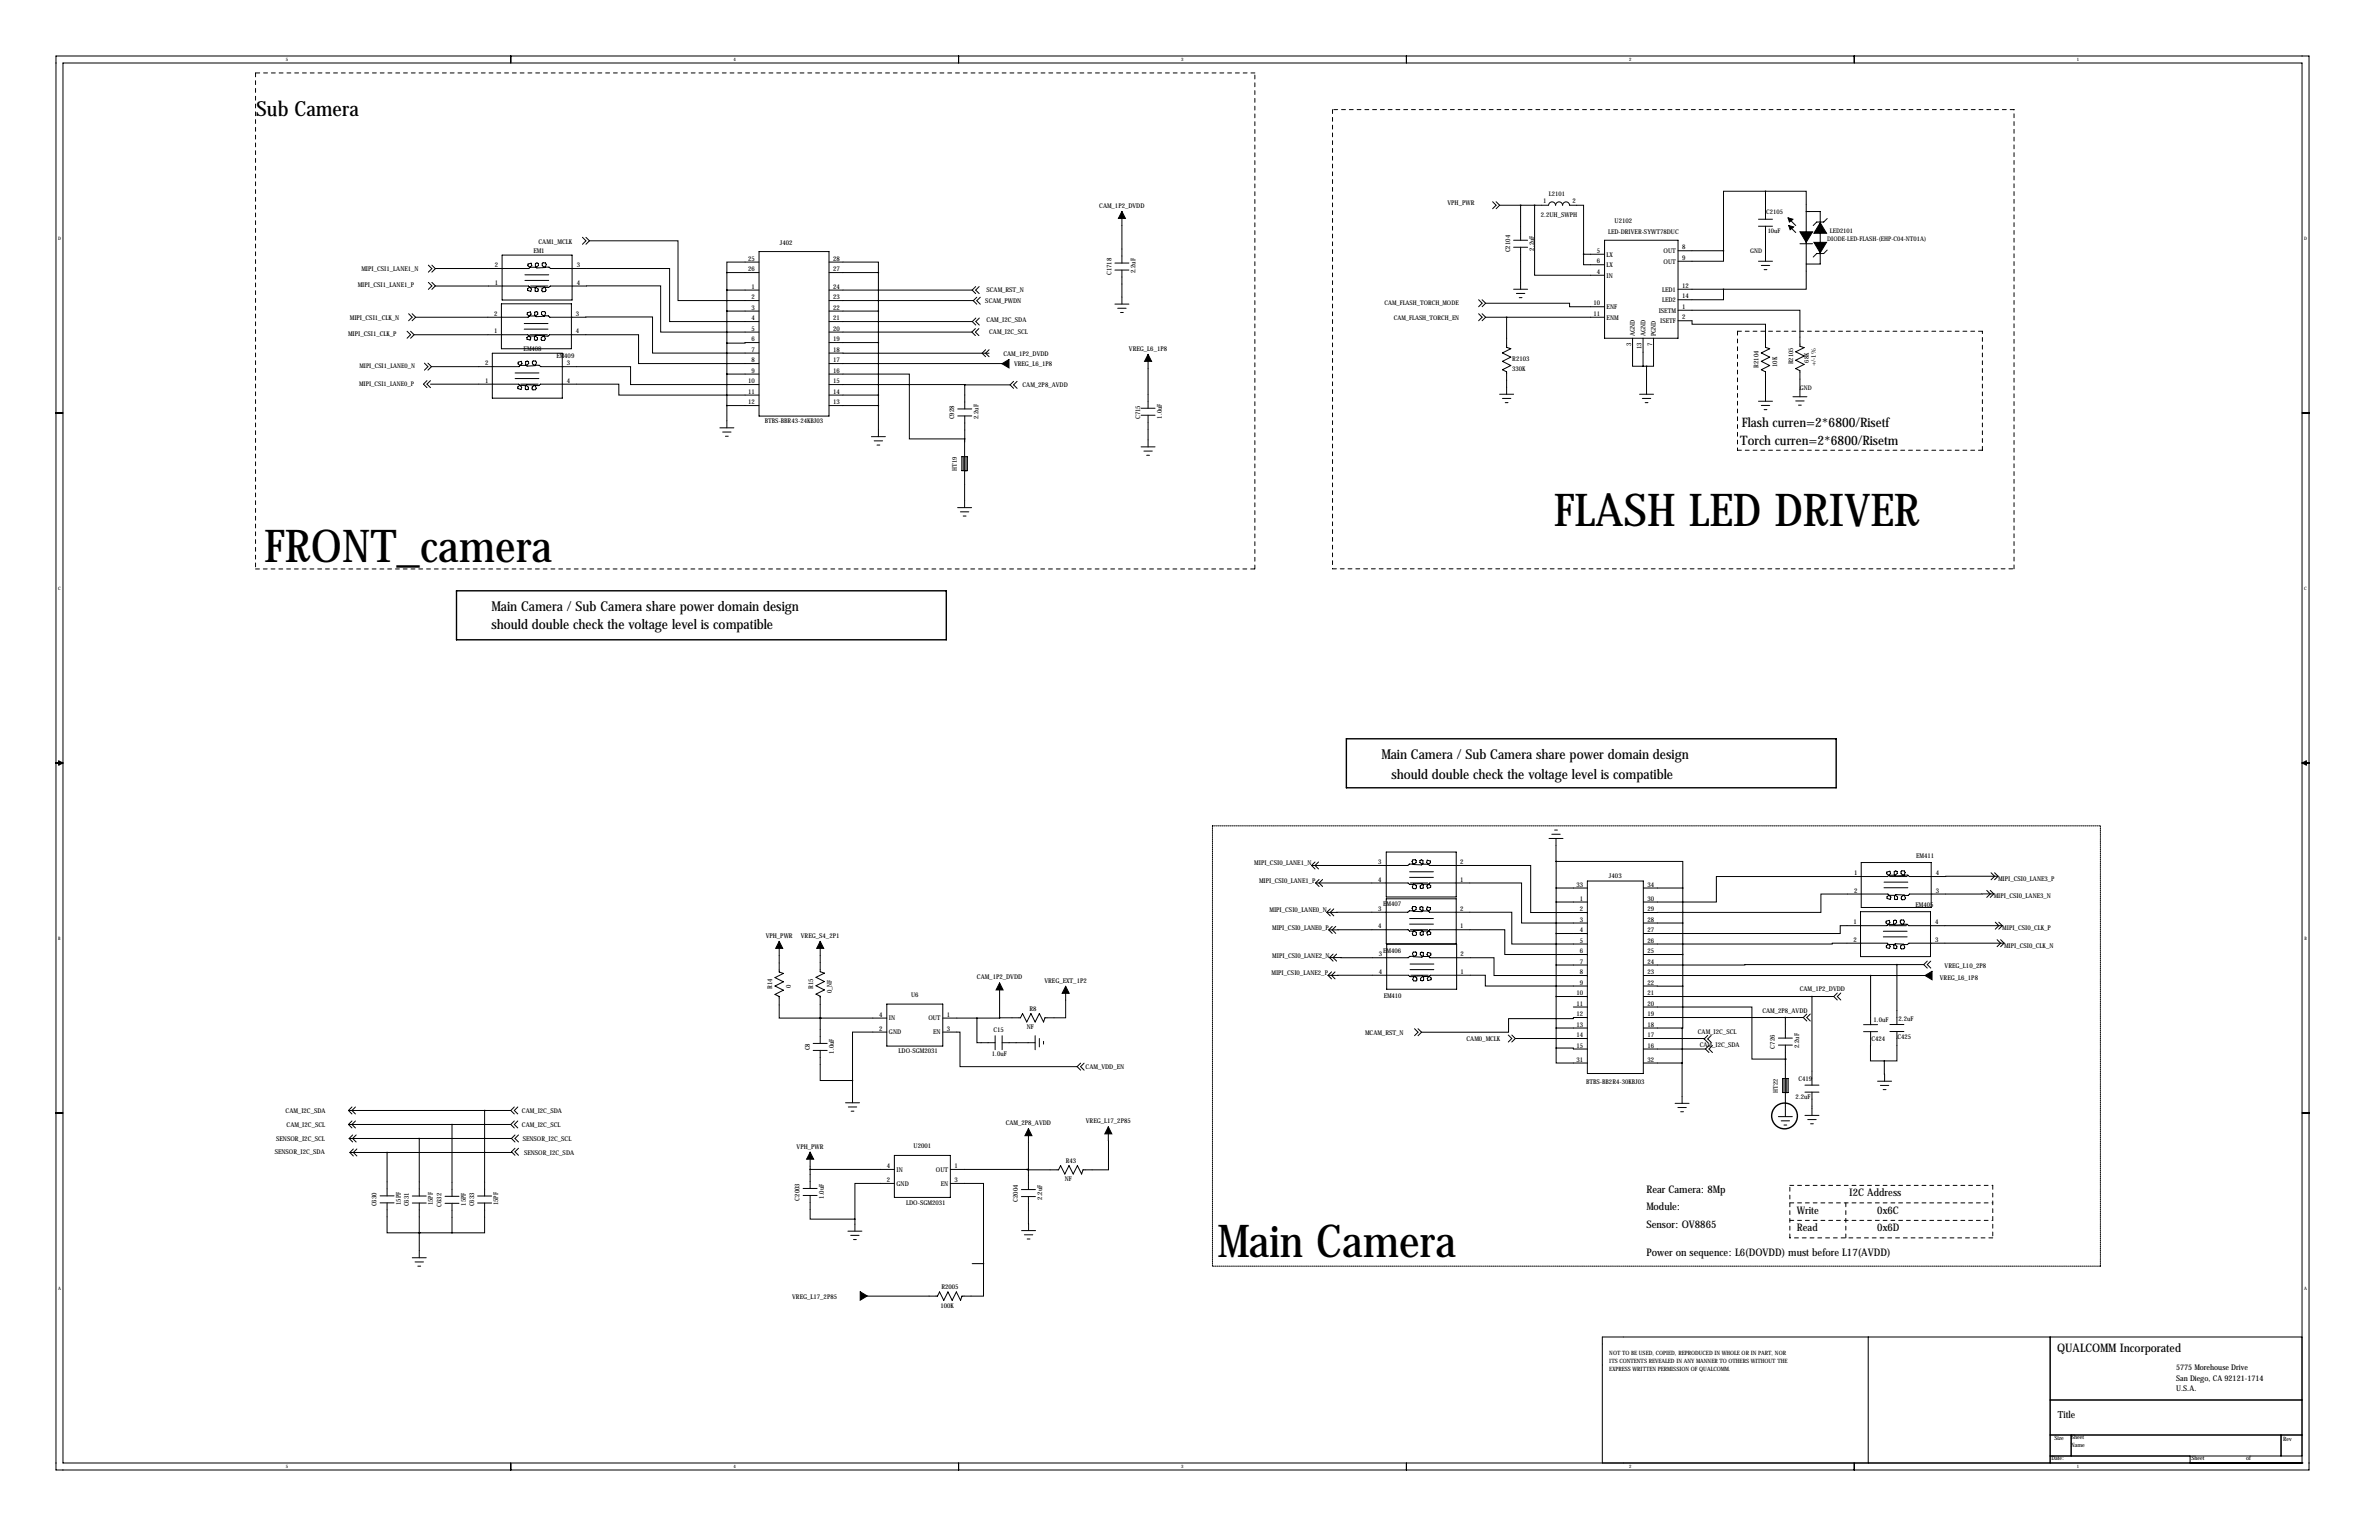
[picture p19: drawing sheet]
<svg xmlns="http://www.w3.org/2000/svg" width="864mm" height="559mm" viewBox="0 0 864 559" stroke-linecap="round" stroke-linejoin="round" font-family="sans-serif">
<defs><g id="words">
<g font-size="16.5">
<text x="564" y="190.8">FLASH LED DRIVER</text>
<text x="95.9" y="204.1">FRONT_camera</text>
<text x="442" y="456.2">Main Camera</text>
</g>
<text font-size="7.6" x="93" y="42">Sub Camera</text>
<g font-size="4.9">
<text x="178.4" y="221.7">Main Camera / Sub Camera share power domain design</text>
<text x="178.4" y="228.4">should double check the voltage level is compatible</text>
<text x="501.4" y="275.4">Main Camera / Sub Camera share power domain design</text>
<text x="505.1" y="282.7">should double check the voltage level is compatible</text>
</g>
<g font-size="4.7">
<text x="632.3" y="155">Flash curren=2*6800/Risetf</text>
<text x="631.7" y="161.3">Torch curren=2*6800/Risetm</text>
</g>
<text font-size="4.3" x="746.8" y="490.7">QUALCOMM Incorporated</text>
<g font-size="3.8">
<text x="597.7" y="432.8">Rear Camera: 8Mp</text>
<text x="671.3" y="434.1">I2C Address</text>
<text x="597.7" y="439.1">Module:</text>
<text x="652.3" y="440.4">Write</text>
<text x="681.5" y="440.4">0x6C</text>
<text x="597.7" y="445.5">Sensor: OV8865</text>
<text x="652.3" y="446.8">Read</text>
<text x="681.5" y="446.8">0x6D</text>
<text x="597.7" y="455.6">Power on sequence: L6(DOVDD) must before L17(AVDD)</text>
</g>
<text font-size="3.6" x="747" y="514.6">Title</text>
<g font-size="2.8">
<text x="789.9" y="497.3">5775 Morehouse Drive</text>
<text x="789.9" y="501.1">San Diego, CA 92121-1714</text>
<text x="789.9" y="504.8">U.S.A.</text>
</g>
<g font-size="2.4">
<text x="399" y="75.4">CAM_1P2_DVDD</text>
<text x="525.4" y="74.5">VPH_PWR</text>
<text x="560.2" y="73.7">1</text>
<text x="570.8" y="73.7">2</text>
<text x="559.4" y="78.7">2.2UH_SWPH</text>
<text x="586.1" y="80.8">U2102</text>
<text x="195.5" y="88.5">CAM1_MCLK</text>
<text x="283.1" y="89">J402</text>
<text x="583.7" y="84.8">LED-DRIVER-SYWT78DUC</text>
<text x="193.6" y="91.7">EM1</text>
<text x="271.6" y="94.6">25</text>
<text x="302.5" y="94.6">28</text>
<text x="548.2" y="91.6" transform="rotate(-90 548.2 91.6)">C2104</text>
<text x="557" y="90.9" transform="rotate(-90 557 90.9)">2.2uF</text>
<text x="579.7" y="91.7">5</text>
<text x="579.7" y="95.6">6</text>
<text x="583.2" y="93.1">LX</text>
<text x="603.9" y="91.8">OUT</text>
<text x="603.9" y="95.6">OUT</text>
<text x="610.7" y="90.5">8</text>
<text x="610.7" y="94.3">9</text>
<text x="131.2" y="98.3">MIPI_CSI1_LANE1_N</text>
<text x="179.7" y="96.9">2</text>
<text x="209.3" y="96.9">3</text>
<text x="271.6" y="98.4">26</text>
<text x="302.5" y="98.4">27</text>
<text x="403.5" y="99.8" transform="rotate(-90 403.5 99.8)">C1718</text>
<text x="412.2" y="99.2" transform="rotate(-90 412.2 99.2)">2.2uF</text>
<text x="579.7" y="99.4">4</text>
<text x="583.2" y="96.9">LX</text>
<text x="583.2" y="100.7">IN</text>
<text x="129.8" y="104">MIPI_CSI1_LANE1_P</text>
<text x="179.7" y="103.3">1</text>
<text x="209.3" y="103.3">4</text>
<text x="272.8" y="104.7">1</text>
<text x="302.5" y="104.7">24</text>
<text x="358.1" y="106">SCAM_RST_N</text>
<text x="603.4" y="105.8">LED1</text>
<text x="610.7" y="104.4">12</text>
<text x="272.8" y="112.4">3</text>
<text x="272.8" y="108.6">2</text>
<text x="302.5" y="112.4">22</text>
<text x="302.5" y="108.6">23</text>
<text x="357.7" y="109.8">SCAM_PWDN</text>
<text x="578.5" y="110.8">10</text>
<text x="583.2" y="112.1">ENF</text>
<text x="602.1" y="113.4">ISETM</text>
<text x="603.4" y="109.6">LED2</text>
<text x="610.7" y="108.3">14</text>
<text x="610.7" y="112.1">1</text>
<text x="127" y="116">MIPI_CSI1_CLK_N</text>
<text x="179.4" y="114.6">2</text>
<text x="209.1" y="114.6">3</text>
<text x="272.8" y="116.2">4</text>
<text x="272.8" y="120">5</text>
<text x="302.5" y="120">20</text>
<text x="302.5" y="116.2">21</text>
<text x="358.1" y="116.8">CAM_I2C_SDA</text>
<text x="578.5" y="114.6">11</text>
<text x="583.2" y="115.9">ENM</text>
<text x="602.7" y="117.2">ISETF</text>
<text x="610.7" y="115.9">2</text>
<text x="126.3" y="122.1">MIPI_CSI1_CLK_P</text>
<text x="179.4" y="121">1</text>
<text x="209.1" y="121">4</text>
<text x="272.8" y="123.8">6</text>
<text x="302.5" y="123.8">19</text>
<text x="359.1" y="121.2">CAM_I2C_SCL</text>
<text x="592.1" y="125.5" transform="rotate(-90 592.1 125.5)">3</text>
<text x="593.5" y="122" transform="rotate(-90 593.5 122)">AGND</text>
<text x="597.3" y="122" transform="rotate(-90 597.3 122)">AGND</text>
<text x="599.7" y="125.5" transform="rotate(-90 599.7 125.5)">7</text>
<text x="601.1" y="122" transform="rotate(-90 601.1 122)">PGND</text>
<text x="190.1" y="127.3">EM408</text>
<text x="202" y="129.7">EM409</text>
<text x="272.8" y="127.6">7</text>
<text x="272.8" y="131.4">8</text>
<text x="302.5" y="127.6">18</text>
<text x="302.5" y="131.4">17</text>
<text x="364.2" y="129.1">CAM_1P2_DVDD</text>
<text x="409.8" y="127.3">VREG_L6_1P8</text>
<text x="549" y="130.8">R2103</text>
<text x="595.9" y="126.7" transform="rotate(-90 595.9 126.7)">13</text>
<text x="176.1" y="132.5">2</text>
<text x="205.8" y="132.5">3</text>
<text x="272.8" y="135.2">9</text>
<text x="302.5" y="135.2">16</text>
<text x="368.1" y="132.9">VREG_L6_1P8</text>
<text x="548.9" y="134.7">330K</text>
<text x="638.4" y="133.5" transform="rotate(-90 638.4 133.5)">R2104</text>
<text x="645.1" y="133.2" transform="rotate(-90 645.1 133.2)">10K</text>
<text x="176.1" y="138.9">1</text>
<text x="205.8" y="138.9">4</text>
<text x="271.6" y="139">10</text>
<text x="271.6" y="142.8">11</text>
<text x="302.5" y="139">15</text>
<text x="302.5" y="142.8">14</text>
<text x="371.2" y="140.4">CAM_2P8_AVDD</text>
<text x="271.6" y="146.7">12</text>
<text x="302.5" y="146.7">13</text>
<text x="277.6" y="153.7">BTBS-BBR43-24KBJ03</text>
<text x="346.4" y="152.2" transform="rotate(-90 346.4 152.2)">C928</text>
<text x="355.2" y="152.1" transform="rotate(-90 355.2 152.1)">2.2uF</text>
<text x="413.9" y="152.1" transform="rotate(-90 413.9 152.1)">C715</text>
<text x="421.7" y="151.9" transform="rotate(-90 421.7 151.9)">1.0uF</text>
<text x="695.6" y="311.5">EM411</text>
<text x="455.3" y="314">MIPI_CSI0_LANE1_N</text>
<text x="500.3" y="313.5">3</text>
<text x="530" y="313.5">2</text>
<text x="673" y="317.6">1</text>
<text x="702.7" y="317.6">4</text>
<text x="457.1" y="320.4">MIPI_CSI0_LANE1_P</text>
<text x="500.3" y="319.9">4</text>
<text x="530" y="319.9">1</text>
<text x="572.3" y="321.7">33</text>
<text x="584.1" y="318.7">J403</text>
<text x="598.1" y="321.7">34</text>
<text x="673" y="323.9">2</text>
<text x="702.7" y="323.9">3</text>
<text x="725.3" y="319.6">MIPI_CSI0_LANE3_P</text>
<text x="502.1" y="328.7">EM407</text>
<text x="573.5" y="326.8">1</text>
<text x="598.1" y="326.8">30</text>
<text x="695.4" y="329.3">EM405</text>
<text x="723.7" y="326">MIPI_CSI0_LANE3_N</text>
<text x="460.8" y="331.1">MIPI_CSI0_LANE0_N</text>
<text x="500.3" y="330.5">3</text>
<text x="530" y="330.5">2</text>
<text x="573.5" y="330.6">2</text>
<text x="573.5" y="334.4">3</text>
<text x="598.1" y="330.6">29</text>
<text x="598.1" y="334.4">28</text>
<text x="672.8" y="335.4">1</text>
<text x="702.5" y="335.4">4</text>
<text x="278" y="340.3">VPH_PWR</text>
<text x="290.7" y="340.3">VREG_S4_2P1</text>
<text x="461.8" y="337.4">MIPI_CSI0_LANE0_P</text>
<text x="500.3" y="336.9">4</text>
<text x="530" y="336.9">1</text>
<text x="573.5" y="338.2">4</text>
<text x="598.1" y="338.2">27</text>
<text x="672.8" y="341.7">2</text>
<text x="702.5" y="341.7">3</text>
<text x="726.8" y="337.6">MIPI_CSI0_CLK_P</text>
<text x="461.9" y="347.5">MIPI_CSI0_LANE2_N</text>
<text x="500.5" y="347">3</text>
<text x="502.1" y="345.6">EM406</text>
<text x="530.1" y="347">2</text>
<text x="573.5" y="342">5</text>
<text x="573.5" y="345.8">6</text>
<text x="598.1" y="342">26</text>
<text x="598.1" y="345.8">25</text>
<text x="727.5" y="343.9">MIPI_CSI0_CLK_N</text>
<text x="461.6" y="353.9">MIPI_CSI0_LANE2_P</text>
<text x="500.5" y="353.4">4</text>
<text x="530.1" y="353.4">1</text>
<text x="573.5" y="349.7">7</text>
<text x="573.5" y="353.5">8</text>
<text x="598.1" y="349.7">24</text>
<text x="598.1" y="353.5">23</text>
<text x="705.9" y="351.2">VREG_L10_2P8</text>
<text x="280.3" y="358.9" transform="rotate(-90 280.3 358.9)">R14</text>
<text x="287.1" y="358.7" transform="rotate(-90 287.1 358.7)">0</text>
<text x="295.2" y="358.8" transform="rotate(-90 295.2 358.8)">R15</text>
<text x="354.6" y="355.4">CAM_1P2_DVDD</text>
<text x="379.2" y="356.6">VREG_EXT_1P2</text>
<text x="573.5" y="357.3">9</text>
<text x="598.1" y="357.3">22</text>
<text x="653.3" y="359.6">CAM_1P2_DVDD</text>
<text x="704.2" y="355.5">VREG_L6_1P8</text>
<text x="301.9" y="360.4" transform="rotate(-90 301.9 360.4)">0_NF</text>
<text x="330.7" y="361.8">U6</text>
<text x="502.3" y="362.1">EM410</text>
<text x="572.3" y="361.1">10</text>
<text x="572.3" y="364.9">11</text>
<text x="598.1" y="361.1">21</text>
<text x="598.1" y="364.9">20</text>
<text x="319.2" y="368.9">4</text>
<text x="322.7" y="370.2">IN</text>
<text x="337" y="370.2">OUT</text>
<text x="343.8" y="368.9">1</text>
<text x="373.7" y="366.8">R8</text>
<text x="572.3" y="368.7">12</text>
<text x="598.1" y="368.7">19</text>
<text x="639.7" y="367.7">CAM_2P8_AVDD</text>
<text x="680.1" y="370.9">1.0uF</text>
<text x="689.2" y="370.5">2.2uF</text>
<text x="319.2" y="374">2</text>
<text x="322.7" y="375.3">GND</text>
<text x="338.8" y="375.3">EN</text>
<text x="343.8" y="374">3</text>
<text x="360.6" y="374.5">C15</text>
<text x="372.7" y="373.5">NF</text>
<text x="495.6" y="375.6">MCAM_RST_N</text>
<text x="532.4" y="377.8">CAM0_MCLK</text>
<text x="572.3" y="376.3">14</text>
<text x="572.3" y="372.5">13</text>
<text x="598.1" y="376.3">17</text>
<text x="598.1" y="372.5">18</text>
<text x="616.4" y="375.1">CAM_I2C_SCL</text>
<text x="679.4" y="377.6">C424</text>
<text x="688.8" y="377">C425</text>
<text x="293.9" y="381.2" transform="rotate(-90 293.9 381.2)">C8</text>
<text x="302.7" y="382.3" transform="rotate(-90 302.7 382.3)">1.0uF</text>
<text x="326.2" y="382.3">LDO-SGM2031</text>
<text x="360" y="383.3">1.0uF</text>
<text x="572.3" y="380.1">15</text>
<text x="598.1" y="380.1">16</text>
<text x="617" y="379.8">CAM_I2C_SDA</text>
<text x="644.3" y="380.5" transform="rotate(-90 644.3 380.5)">C726</text>
<text x="653.1" y="380.4" transform="rotate(-90 653.1 380.4)">2.2uF</text>
<text x="394.1" y="388">CAM_VDD_EN</text>
<text x="572.3" y="385.2">31</text>
<text x="598.1" y="385.2">32</text>
<text x="575.8" y="393.5">BTBS-BB2R4-30KBJ03</text>
<text x="652.9" y="392.2">C419</text>
<text x="651.8" y="398.9">2.2uF</text>
<text x="103.7" y="404">CAM_I2C_SDA</text>
<text x="189.5" y="404">CAM_I2C_SDA</text>
<text x="394.2" y="407.6">VREG_L17_2P85</text>
<text x="100.3" y="413.9">SENSOR_I2C_SCL</text>
<text x="104" y="408.9">CAM_I2C_SCL</text>
<text x="189.5" y="409">CAM_I2C_SCL</text>
<text x="189.7" y="413.9">SENSOR_I2C_SCL</text>
<text x="365.1" y="408.3">CAM_2P8_AVDD</text>
<text x="99.7" y="418.8">SENSOR_I2C_SDA</text>
<text x="190.2" y="418.9">SENSOR_I2C_SDA</text>
<text x="289.2" y="416.8">VPH_PWR</text>
<text x="331.6" y="416.7">U2001</text>
<text x="321.9" y="423.8">4</text>
<text x="325.4" y="425.2">IN</text>
<text x="339.7" y="425.2">OUT</text>
<text x="346.5" y="423.8">1</text>
<text x="386.9" y="421.9">R43</text>
<text x="321.9" y="428.9">2</text>
<text x="325.4" y="430.2">GND</text>
<text x="341.5" y="430.2">EN</text>
<text x="346.5" y="428.9">3</text>
<text x="386.5" y="428.7">NF</text>
<text x="136.7" y="437.7" transform="rotate(-90 136.7 437.7)">C630</text>
<text x="145.5" y="437.3" transform="rotate(-90 145.5 437.3)">15PF</text>
<text x="148.4" y="437.8" transform="rotate(-90 148.4 437.8)">C631</text>
<text x="157.2" y="437.4" transform="rotate(-90 157.2 437.4)">15PF</text>
<text x="160.3" y="437.9" transform="rotate(-90 160.3 437.9)">C632</text>
<text x="169" y="437.5" transform="rotate(-90 169 437.5)">15PF</text>
<text x="172.1" y="437.8" transform="rotate(-90 172.1 437.8)">C633</text>
<text x="180.9" y="437.4" transform="rotate(-90 180.9 437.4)">15PF</text>
<text x="290.3" y="435.6" transform="rotate(-90 290.3 435.6)">C2003</text>
<text x="299" y="435" transform="rotate(-90 299 435)">1.0uF</text>
<text x="329" y="437.2">LDO-SGM2031</text>
<text x="369.5" y="436" transform="rotate(-90 369.5 436)">C2004</text>
<text x="378.3" y="435.4" transform="rotate(-90 378.3 435.4)">2.2uF</text>
<text x="341.8" y="467.8">R2005</text>
<text x="287.6" y="471.2">VREG_L17_2P85</text>
<text x="341.4" y="474.5">100K</text>
</g>
<g font-size="2.3">
<text x="562.3" y="71.2">L2101</text>
<text x="641.2" y="77.6">C2105</text>
<text x="641.7" y="84.6">10uF</text>
<text x="663.3" y="87.5">DIODE-LED-FLASH-(EHP-C04-NT01A)</text>
<text x="664.3" y="84.6">LED2101</text>
<text x="635.3" y="91.7">GND</text>
<text x="502.6" y="110.8">CAM_FLASH_TORCH_MODE</text>
<text x="506" y="116.1">CAM_FLASH_TORCH_EN</text>
<text x="656.6" y="131.6" transform="rotate(-90 656.6 131.6)">68K</text>
<text x="130.5" y="133.7">MIPI_CSI1_LANE0_N</text>
<text x="650.9" y="132.2" transform="rotate(-90 650.9 132.2)">R2105</text>
<text x="659.2" y="133" transform="rotate(-90 659.2 133)">+/-1%</text>
<text x="130.4" y="140.2">MIPI_CSI1_LANE0_P</text>
<text x="653.4" y="141.4">GND</text>
<text x="347.4" y="170.8" transform="rotate(-90 347.4 170.8)">HT19</text>
<text x="645.3" y="396.5" transform="rotate(-90 645.3 396.5)">HT22</text>
</g>
<g font-size="2.1">
<text x="584.2" y="491.7">NOT TO BE USED, COPIED, REPRODUCED IN WHOLE OR IN PART, NOR</text>
<text x="584.2" y="497.3">EXPRESS WRITTEN PERMISSION OF QUALCOMM.</text>
<text x="584.2" y="494.5">ITS CONTENTS REVEALED IN ANY MANNER TO OTHERS WITHOUT THE</text>
<text x="745.7" y="522.4">Size</text>
<text x="751.8" y="525">Name</text>
<text x="751.8" y="522.2">Sheet</text>
<text x="828.8" y="522.7">Rev</text>
<text x="744.7" y="529.8">Date:</text>
<text x="795.5" y="529.8">Sheet</text>
<text x="815.3" y="529.8">of</text>
</g>
<g font-size="1.7">
<text x="103.7" y="22.2">5</text>
<text x="266.3" y="22.2">4</text>
<text x="428.8" y="22.2">3</text>
<text x="591.4" y="22.2">2</text>
<text x="754" y="22.2">1</text>
<text x="21.1" y="86.9">D</text>
<text x="836.4" y="86.9">D</text>
<text x="21.1" y="213.9">C</text>
<text x="836.5" y="213.9">C</text>
<text x="21.2" y="340.9">B</text>
<text x="836.5" y="340.9">B</text>
<text x="21.1" y="467.9">A</text>
<text x="836.4" y="467.9">A</text>
<text x="103.7" y="532.7">5</text>
<text x="266.3" y="532.7">4</text>
<text x="428.8" y="532.7">3</text>
<text x="591.4" y="532.7">2</text>
<text x="754" y="532.7">1</text>
</g>
</g></defs>
<g fill="none" stroke="#000" stroke-width=".36">
<path d="M20.3 20.3h817.9v513.1h-817.9zM22.9 22.9h812.8v508h-812.8zM185.4 20.3v2.6M348 20.3v2.6M510.5 20.3v2.6M673.1 20.3v2.6M407.3 76.7v18.8M541.8 73.2l1.3 1.3-1.3 1.2M543.1 73.2l1.3 1.3M544.4 74.5h17.8M544.4 74.5l-1.3 1.2M552 74.5v12.7"/>
<path d="M557.1 74.5v25.4h25.4M562.2 74.5a1.27 1.27 0 0 1 1.2-1.2 1.27 1.27 0 0 1 1.3 1.2M564.7 74.5a1.27 1.27 0 0 1 1.3-1.2 1.27 1.27 0 0 1 1.2 1.2M567.2 74.5a1.27 1.27 0 0 1 1.3-1.2 1.27 1.27 0 0 1 1.3 1.2h5.1v17.8M638.4 79.6h5M640.9 69.4h-15.2v21.6M640.9 69.4h14.8v35.6h-30M640.9 69.4v10.2M649.3 79.3l2.6 2.5M655.7 76.8h5.1v3.8M663.3 79.3l-1.3 1.3h-2.5l-1.3 1.2M155.5 96.2l1.3 1.3-1.3 1.3"/>
<path d="M156.8 96.2l1.2 1.3M158 97.5l34-.1 1-1.1-.2-.8-1.1 .3-.1 .6 .7 .6h2.4l.8-.7-.1-.7-.5-.2-.5 .2v1.1l.5 .5 3-.1 .4-1.1-.3-.6h-.9l-.3 .3 .1 .7 .7 .5h1.7l.5 .5h43.3v19.3h32.4M158 97.5l-1.2 1.3M182.3 92.6h25.4v16.3h-25.4zM190.6 99.7h8.6M211.4 86.1l1.3 1.3-1.3 1.2M212.7 86.1l1.3 1.3M214 87.4h32.1v21.7h29.4M214 87.4l-1.3 1.2M263.9 98.9h11.6M263.9 98.9v56.3M275.5 95.1h-11.6v3.8"/>
<path d="M275.5 91.3h25.4v59.7h-25.4zM300.9 95.1h18v3.8M318.9 98.9h-18M318.9 98.9v59.5M404.7 98h5.1M404.7 95.5h5.1M407.3 98v12.3M549.5 89.7h5M549.5 87.2h5M552 89.7v15.3M574.9 92.3v3.8h7.6M574.9 92.3h7.6"/>
<path d="M582.5 87.2h26.6v35.5h-26.6zM625.7 91v3.8h-16.6M625.7 91h-16.6M638.4 82.1h5M638.4 94.8h5M639.4 96.3h3M640.4 97.8h1M640.9 82.1v12.7M649.3 81.8l2.6 2.6M653.4 88.4h4.6M660.8 84.4v3.8M660.8 92v3.8h-5.1"/>
<path d="M663.3 90.7l-1.3 1.3h-2.5l-1.3 1.3M148.3 113.8l1.3 1.3-1.3 1.3M149.6 113.8l1.3 1.3M150.9 115.1l-1.3 1.3M150.9 115.1h40.8l1.1-1.1-.3-.8-1.1 .3v.6l.6 .6h2.4l.8-.7v-.7l-.5-.2-.6 .2v1.1l.5 .5 3-.1 .5-1.2-.3-.5-1-.1-.3 .4 .1 .7 .8 .5h1.6l.6 .5 37.3-.1v13.1h38.6M155.5 102.5l1.3 1.2-1.3 1.3M156.8 102.5l1.2 1.2M158 103.7l33.9 .1 1 1.1-.2 .8-1.1-.3-.1-.6 .7-.6h2.4l.8 .7-.1 .7-.5 .2-.5-.2v-1.1l.5-.5 3 .1 .4 1.2-.3 .5-.9 .1-.3-.4v-.7l.8-.5h1.7l.5-.5 40.1-.1v16.8h35.7M158 103.7l-1.2 1.3M182 110.2h25.4v16.3h-25.4zM190.3 119.4h8.6M190.3 117.4h8.6"/>
<path d="M190.6 101.8h8.6M192.6 103.8h6.3M263.9 112.9h11.6M263.9 105.3h11.6M300.9 109.1h52.4M300.9 116.7h52.1M318.9 112.9h-18M352.9 105.3l1.3 1.2M352.9 105.3h-52M353 116.7l1.2 1.3M353.3 109.1l1.3 1.3M354.1 119.2l-1.3 1.3"/>
<path d="M354.2 104l-1.3 1.3M354.2 115.4l-1.2 1.3M354.6 107.8l-1.3 1.3M355.3 119.2l-1.2 1.3 1.2 1.3M355.4 104l-1.2 1.3 1.2 1.2M355.5 115.4l-1.3 1.3 1.3 1.3M355.9 107.8l-1.3 1.3 1.3 1.3M404.7 110.3h5.1M405.7 111.9h3.1M406.8 113.4h1M536.8 108.8l1.2 1.2-1.2 1.3M536.8 113.8l1.2 1.3-1.2 1.3"/>
<path d="M538 108.8l1.3 1.2M538 113.8l1.3 1.3M539.3 110h30.5v1.3h12.7M539.3 110l-1.3 1.3M539.3 115.1l-1.3 1.3M546.9 115.1v10.9l1.5 .5-3 1.6 3 1.5-3 1.5 3 1.5-3 1.6 1.5 .7v8.2M549.5 105h5M550.5 106.5h3M551.5 108h1M582.5 115.1h-43.2M609.1 112.6h44.3v13l1.5 .5-3 1.6 3 1.5-3 1.5 3 1.5-3 1.6 1.5 .7v9.5M609.1 116.4h5.1v1.3h26.7v8.3l1.5 .5-3 1.6 3 1.5-3 1.5 3 1.5-3 1.6 1.5 .7v10.7"/>
<path d="M625.7 105v3.8h-16.6M625.7 105h-16.6M147.8 120.2l1.2 1.3-1.2 1.2M149 120.2l1.3 1.3M150.3 121.5h41.3l1.1 1.1-.3 .8-1.1-.3v-.6l.6-.6h2.4l.8 .7v.7l-.5 .2-.6-.2v-1.1l.5-.5 3 .1 .5 1.1-.3 .6h-1l-.3-.3 .1-.7 .8-.5h1.6l.6-.5h32.3v10.4h43.7M150.3 121.5l-1.3 1.2M154.1 131.8l1.2 1.2-1.2 1.3M155 138.1l-1.3 1.3 1.3 1.3M155.3 131.8l1.3 1.2M156.3 138.1l-1.3 1.3 1.3 1.3M156.3 139.4h32l1.1 1.1-.3 .8-1.1-.3v-.6l.6-.5h2.4l.8 .6v.7l-.5 .2-.6-.2v-1l.5-.6 3 .2 .5 1.1-.3 .5-1 .1-.3-.4 .1-.7 .8-.5h1.6l.6-.5h28.4v4h50.9M156.6 133h31.8l1.1-1.1-.3-.8-1.1 .3v.6l.6 .6h2.4l.8-.7v-.7l-.5-.2-.6 .2v1.1l.5 .5 3-.1 .5-1.1-.3-.6h-1l-.3 .3 .1 .7 .8 .5h1.6l.6 .5h32.6v6.5h46.6"/>
<path d="M156.6 133l-1.3 1.3M178.7 128.2h25.4v16.3h-25.4zM187 137.4h8.6M187 135.3h8.6M189 139.4h6.4M192.3 121.5h6.4M275.5 124.3l-11.6 .2M275.5 135.7h-11.6M300.9 139.5l49.3 .1M300.9 135.7h29.2v23.6h20.1M300.9 131.9l62.8 .1M300.9 128.1l58.2 .1"/>
<path d="M318.9 124.3h-18M350.2 139.6v8.8M350.2 139.6h16.5M352.8 120.5h-51.9M352.8 120.5l1.3 1.3M357.8 126.9l-1.3 1.3 1.3 1.2M359.1 126.9l-1.3 1.3 1.3 1.2M366.7 139.6l1.2 1.3M367.9 138.4l-1.2 1.2M369.2 138.4l-1.3 1.2 1.3 1.3M416.8 128.6v19.5M592.6 122.7v10.2h3.8"/>
<path d="M596.4 132.9h1.3M596.4 122.7v10.2M597.7 132.9v10.2M600.3 122.7v10.2h-2.6M20.3 149.9h2.6M261.3 155.2h5.1M262.3 156.8h3.1M263.3 158.3h1.1M275.5 147.2h-11.6M300.9 147.2h18M316.3 158.4h5.1M317.3 160h3.1"/>
<path d="M318.9 143.4h-18M347.7 150.9h5.1M347.7 148.4h5.1M350.2 159.3v24.9M350.2 150.9v8.4M414.2 150.7h5.1M414.2 148.1h5.1M416.8 150.7v11.5M544.4 143.1h5.1M545.4 144.6h3M546.4 146.1h1M595.2 143.1h5.1"/>
<path d="M596.2 144.6h3M597.2 146.1h1M638.4 145.6h5M639.4 147.1h3M640.4 148.6h1M650.8 144h5.1M651.9 145.5h3M652.9 147h1M835.7 149.9h2.5M318.4 161.5h1M349.1 165.7h2.1v5.1h-2.1zM349.7 165.7v5.1"/>
<path d="M350.2 170.8h.1M350.7 170.8h.1M350.7 165.7v5.1M414.2 162.2h5.1M415.2 163.7h3.1M416.3 165.2h1M347.6 184.2h5.1M348.6 185.7h3.1M349.7 187.2h1M20.3 276.9h2.6M21.3 276.1l1.6 .8-1.6 .7zM835.7 276.9h2.5"/>
<path d="M835.7 276.9l1.5-.8v1.5zM476.1 314l1.3 1.3M476.1 314h34.9l.6-.5h1.7l.7-.5 .1-.7-.3-.3h-.9l-.3 .6 .4 1.1 3 .1 .5-.5v-1.1l-.5-.2-.5 .2-.1 .7 .8 .7h2.4l.7-.6-.1-.6-1.1-.3-.2 .8 1 1.1h36.8v17.1h20.5M477.4 312.8l-1.3 1.2M478.6 312.8l-1.2 1.2 1.2 1.3M478.8 319.1l-1.2 1.3M480.1 319.1l-1.3 1.3 1.3 1.3M503.2 309.2h25.4v16.3h-25.4zM511.7 318.4h8.6M511.7 316.3h8.6M562.3 304.2h5.1M563.3 302.7h3.1"/>
<path d="M564.3 301.2h1.1M564.8 304.2l.1 8.4M564.9 312.6h46v9.6M564.9 312.6v67.7M576.2 319.7h20.3v69.8h-20.3zM675.6 313h25.4v16.3h-25.4zM686 318.1h6.3M722.8 316.7l1.3 1.3-1.3 1.2M724.1 316.7l1.2 1.3M725.3 318l-32.2 .1-.5-.5h-1.7l-.8-.6v-.7l.3-.3h.9l.3 .6-.5 1.1-3 .2-.5-.6v-1.1l.6-.2 .5 .2v.7l-.8 .7h-2.4l-.6-.6v-.6l1.2-.3 .2 .8-1.1 1.2h-62.1v9.2h-26.6M725.3 318l-1.2 1.2M477.6 320.4h33.5l.6 .5h1.7l.7 .5 .1 .7-.3 .4-.9-.1-.3-.5 .4-1.1 3-.2 .5 .6v1l-.5 .2-.5-.2-.1-.7 .8-.6h2.4l.7 .5-.1 .6-1.1 .3-.2-.8 1-1.1h33.3v14.5h23.9"/>
<path d="M477.6 320.4l1.2 1.3M481.6 331.1l29.4-.1 .6-.5h1.7l.7-.5 .1-.7-.3-.4-.9 .1-.3 .5 .4 1.2 3 .1 .5-.5v-1.1l-.5-.2-.5 .2-.1 .7 .8 .7h2.4l.7-.6-.1-.6-1.1-.3-.2 .8 1 1.1h29.9v11.5h27.4M481.6 331.1l1.3 1.2M482.3 337.4h28.8l.6 .5h1.7l.7 .5 .1 .7-.3 .3h-.9l-.3-.6 .4-1.1 3-.1 .5 .5v1.1l-.5 .2-.5-.2-.1-.7 .8-.7h2.4l.7 .6-.1 .6-1.1 .3-.2-.8 1-1.1h27.3v9h29.9M482.3 337.4l1.3 1.3M482.9 329.8l-1.3 1.3M483.6 336.1l-1.3 1.3M484.2 329.8l-1.3 1.3 1.3 1.2M484.9 336.1l-1.3 1.3 1.3 1.3M503.2 326.1h25.4v16.3h-25.4zM511.7 335.3h8.6M511.7 333.3h8.6"/>
<path d="M512 320.4h6.3M512 337.4h6.3M564.9 327.3h11.3M564.9 338.7h11.3M564.9 322.2h11.3M610.9 334.9h-14.4M610.9 322.2h-14.4M610.9 322.2v35.6M675.4 330.8h25.4v16.3h-25.4zM683.7 337.9h8.6M683.7 340h8.6M683.9 320.1h8.7"/>
<path d="M683.9 322.1h8.7M685.7 335.9h6.3M721.2 323.1l1.3 1.3-1.3 1.2M722.5 323.1l1.2 1.3M723.7 324.4h-30.5l-.5 .5h-1.7l-.8 .5v.7l.3 .4 .9-.1 .3-.5-.5-1.1-3-.2-.5 .6v1l.6 .2 .5-.2v-.7l-.8-.6h-2.4l-.6 .5v.6l1.2 .3 .2-.8-1.1-1.1h-24.3v6.7h-64.5M723.7 324.4l-1.2 1.2M724.3 334.6l1.3 1.3-1.3 1.3M725.6 334.6l1.2 1.3M726.8 335.9h-33.9l-.6-.5h-1.7l-.7-.5-.1-.7 .3-.4 .9 .1 .3 .5-.4 1.1-3 .2-.5-.6v-1l.5-.2 .5 .2 .1 .7-.8 .6h-2.4l-.7-.5 .1-.6 1.1-.3 .3 .8-1.1 1.1h-17v2.8h-71.5M726.8 335.9l-1.2 1.3M282.9 341.6v11.1l1.5 .5-3.1 1.5 3.1 1.6-3.1 1.5 3.1 1.5-3.1 1.5 1.6 .8v7.8h14.8M297.7 341.6v11l1.6 .5-3.1 1.5 3.1 1.6-3.1 1.5 3.1 1.5-3.1 1.5 1.5 .8v17.1"/>
<path d="M362.9 356.7v12.6M386.8 357.9v11.4h-7.5l-.5 1.5-1.5-3-1.5 3-1.6-3-1.5 3-1.5-3-.8 1.5h-7.5M482.1 353.9h29.2l.6 .5h1.6l.8 .5v.7l-.3 .4-.9-.1-.3-.6 .5-1.1 3-.1 .5 .5v1.1l-.6 .2-.5-.2v-.7l.8-.7h2.4l.6 .6v.6l-1.1 .3-.3-.8 1.1-1.1h20v3.9h37M482.1 353.9l1.3 1.3M482.7 347.5h28.5l.6-.5h1.6l.8-.5v-.7l-.3-.4-.9 .1-.3 .5 .5 1.2 3 .1 .5-.5v-1.1l-.6-.2-.5 .2v.7l.8 .7h2.4l.6-.6v-.6l-1.1-.3-.3 .8 1.1 1.1h23.2v6.5h33.9M482.7 347.5l1.2 1.2M483.4 352.7l-1.3 1.2M483.9 346.2l-1.2 1.3M484.6 352.7l-1.2 1.2 1.2 1.3M485.2 346.2l-1.3 1.3 1.3 1.2M503.4 342.6h25.4v16.4h-25.4zM511.9 351.8h8.6"/>
<path d="M511.9 349.8h8.6M512.1 353.9h6.4M564.9 350.2h11.3M596.5 357.8h14.4M596.5 346.4h14.4M610.9 357.8v15.3h-.2M679 354v17.8M688.6 350v21.8M688.6 350l-92.1 .2M688.6 350h9.7M698.3 350l1.3 1.3M698.8 354h-102.3"/>
<path d="M699.6 348.7l-1.3 1.3M700.9 348.7l-1.3 1.3 1.3 1.3M725 341l1.2 1.2-1.2 1.3M726.2 341l1.3 1.2M727.5 342.2h-34.5l-.6 .5h-1.7l-.7 .6-.1 .7 .3 .3h.9l.3-.6-.4-1.1-3-.2-.5 .6v1.1l.5 .2 .5-.2 .1-.7-.8-.7h-2.4l-.7 .6 .1 .6 1.1 .3 .3-.8-1.1-1.2h-20v.3h-68.6M727.5 342.2l-1.3 1.3M295.2 378.6h5.1M297.7 369.4h.1M297.7 369.4h24.2M321.9 374.5h-12.4v17.6M321.9 364.3h20.3v15.3h-20.3zM342.2 374.5h6.3v12.5h42.5"/>
<path d="M354.6 369.4v9h6.6M354.6 369.4h-12.4M361.2 375.8v5.1M362.9 369.3l-8.3 .1M363.8 378.4h12M363.8 375.8v5.1M375.8 375.8v5.1M377.3 376.8v3.1M378.8 377.9v1M513.5 373.3l1.3 1.2-1.3 1.3M514.8 373.3l1.2 1.2M516 374.5l-1.2 1.3"/>
<path d="M547.5 375.6l1.3 1.2-1.3 1.3M548.8 375.6l1.3 1.2M550.1 376.8h26.1M550.1 376.8l-1.3 1.3M564.9 361.6h11.3M564.9 373h11.3M571.1 365.4h5.1M576.2 369.2h-5.1v.4h-23.5v4.9h-31.6M596.5 373l14.2 .1M596.5 365.4h39.5v18.9h12.1M596.5 376.8l22.1 .2M596.5 361.6h69.2"/>
<path d="M610.7 373.1v12.6M618.6 377l1.3 1.3M619.9 375.7l-1.3 1.3M620.4 379.4l-1.3 1.2M621.2 375.7l-1.3 1.3 1.3 1.3M621.6 379.4l-1.2 1.2 1.2 1.3M645.6 379.2h5M645.6 376.7h5M648.1 369.2v7.5M648.1 379.2v26M654.6 369.2h-58.1M654.6 369.2l1.3 1.3"/>
<path d="M655.9 367.9l-1.3 1.3M657.1 367.9l-1.2 1.3 1.2 1.3M657.8 361.6v32.2M665.7 361.6l1.3 1.3M667 360.3l-1.3 1.3M668.2 360.3l-1.2 1.3 1.2 1.3M676.5 374.3h5.1M676.5 371.8h5.1M679 374.3v10.7h5M686.1 371.8h5M686.1 374.3h5M688.6 374.3v10.7h-4.6"/>
<path d="M295.2 381.2h5.1M297.7 381.2v10.9h11.8M309.5 392.1v8.1M391 387l1.3 1.3M392.3 385.8l-1.3 1.2M393.5 385.8l-1.2 1.2 1.2 1.3M564.9 380.3v5.4h11.3M564.9 380.3h6.2v.3h5.1M610.7 385.7l-.1 14.7M610.7 385.7h-14.2M619.1 380.6h-22.6M619.1 380.6l1.3 1.3"/>
<path d="M647.1 391.4h2v5h-2zM647.6 391.4v5M648.1 384.3h.1M648.1 396.4h.1M648.6 396.4h.1M648.6 391.4v5M655.2 396.3h5.1M655.2 393.8h5.1M657.8 396.3v8.4M681.6 392.3h5.1M682.6 393.9h3M683.6 395.4h1"/>
<path d="M684 385l.1 7.3M20.3 403.9h2.6M126.5 402.9l1.3 1.3M126.5 408l1.3 1.3M126.5 402.9h58.9M126.5 408h58.9M126.7 413.1l1.3 1.3M126.7 413.1h59M127 418.2h13.5M127 418.2l1.3 1.3M127.8 401.7l-1.3 1.2M127.8 406.8l-1.3 1.2"/>
<path d="M128 411.8l-1.3 1.3M128.3 416.9l-1.3 1.3M129 401.7l-1.2 1.2 1.2 1.3M129 406.8l-1.2 1.2 1.2 1.3M129.3 411.8l-1.3 1.3 1.3 1.3M129.5 416.9l-1.2 1.3 1.2 1.3M140.5 418.2v15.7M152.2 413.1v20.9M164.1 408v26.1M175.9 402.9v31.1M185.4 402.9l1.3 1.3M185.4 408l1.3 1.3"/>
<path d="M185.7 417.9v.3h-45.2M185.7 413.1l1.2 1.3M185.7 417.9l1.2 1.3M186.7 401.7l-1.3 1.2M186.7 406.8l-1.3 1.2M186.9 411.8l-1.2 1.3M186.9 416.7l-1.2 1.2M188 401.7l-1.3 1.2 1.3 1.3M188 406.8l-1.3 1.2 1.3 1.3M188.2 411.8l-1.3 1.3 1.3 1.3M188.2 416.7l-1.3 1.2 1.3 1.3M294.1 418.1v13.1"/>
<path d="M306.9 400.2h5.1M307.9 401.7h3.1M309 403.2h1M324.7 419.3h20.3v15.2h-20.3zM373.3 409.5v22.1M402.3 408.9l.1 15.6h-9.3l-.5 1.5-1.5-3-1.5 3-1.5-3-1.6 3-1.5-3-.7 1.5-11.4-.2M608.1 400.4h5.1M609.1 401.9h3M610.1 403.4h1M645.6 405.2h5M646.6 406.7h3M647.6 408.2h1"/>
<path d="M655.2 404.7h5.1M656.2 406.2h3.1M657.3 407.8h1M835.7 403.9h2.5M138 436.5h5.1M138 433.9h5.1M140.5 436.5v10.8h11.7M149.7 434h5M149.7 436.5h5M152.2 436.5v19.9M161.5 436.6h5.1M161.5 434.1h5.1"/>
<path d="M164.1 436.6v10.7M173.4 434h5.1M173.4 436.5h5.1M175.9 436.5v10.8h-11.8M291.5 433.8h5.1M291.5 431.2h5.1M294.1 424.3h30.6M294.1 433.8v8.6h16.2M324.7 429.4h-14.4v13M345 429.4h12v29.1M370.8 434.2h5.1M370.8 431.6h5.1"/>
<path d="M373.3 434.2l.1 12.3M373.3 424.3h-28.3M149.7 456.4h5M150.7 457.9h3M151.7 459.4h1M152.2 447.3h.1M152.2 447.3h11.9M307.8 446.7h5.1M308.8 448.3h3.1M309.8 449.8h1M310.3 442.4v4.3M352.9 458.5h4.1"/>
<path d="M357 458.5v11.8h-7.8l-.5 1.5-1.5-3-1.6 3-1.5-3-1.5 3-1.5-3-.8 1.5h-25.5M370.8 446.5h5.1M371.9 448.1h3M372.9 449.6h1M678.2 485.1v45.8M744.2 485.1v45.8M835.7 485.1h-254v45.8M744.2 508h91.5M185.4 530.9v2.5M348 530.9v2.5M510.5 530.9v2.5M673.1 530.9v2.5"/>
<path d="M744.2 520.7h91.5M744.2 528.3h91.5M751.8 520.7v7.6M795 530.9h.1M795 528.3v2.6M828 520.7v7.6M835.7 530.9h.1"/>
</g>
<g fill="none" stroke="#000" stroke-width=".51">
<path d="M165.7 214.4h177.8v17.8h-177.8zM488.7 268.1h177.8v17.8h-177.8z"/>
<circle cx="647.8" cy="404.9" r="4.7"/>
</g>
<g fill="none" stroke="#000" stroke-width=".36" stroke-dasharray="1.4 1.4">
<path d="M92.8 26.5v180M455.5 26.5h-362.7M483.7 39.8v166.6M731.1 39.8h-247.4M630.7 120.2v43.2M719.6 120.2h-88.9M630.7 163.4h88.9M719.6 163.4v-43.2M92.8 206.5h362.7M455.5 206.5v-180M483.7 206.4h247.4M731.1 206.4v-166.6"/>
<path d="M649.7 436.5h73.7M649.7 430.1h73.7M670.1 436.5v12.7M723.4 430.1v19.1M649.7 442.8h73.7M649.7 449.2v-19.1M723.4 449.2h-73.7"/>
</g>
<path d="M440.1 299.7h322.4M762.5 299.7v159.7M440.1 459.4v-159.7M762.5 459.4h-322.4" fill="none" stroke="#000" stroke-width=".36" stroke-dasharray=".4 .4"/>
<g fill="#000" stroke="#000" stroke-width=".36">
<path d="M407.3 76.7l1.2 2.5h-2.5zM649.1 79l1.7 .6-1.2 1zM649.3 81.8l1.8 .5-1.3 1.1zM655.7 84.1h2.3l-2.3 3.8zM653.4 84.1h2.3v3.8zM658.5 87.9h2.3v3.8zM660.8 87.9h2.2l-2.2 3.8zM660.8 80.8l2.2 3.8h-2.2zM660.8 80.8v3.8h-2.3zM363.7 132l2.6-1.5v3zM416.8 128.6l1.2 2.5h-2.5zM282.9 341.6l1.2 2.5h-2.5z"/>
<path d="M297.7 341.6l1.3 2.5h-2.5zM362.9 356.7l1.2 2.5h-2.5zM386.8 357.9l1.3 2.5h-2.5zM698.8 354l2.5-1.5v3zM294.1 418.1l1.3 2.5h-2.6zM373.3 409.5l1.3 2.6h-2.5zM402.3 408.9l1.3 2.5h-2.5zM312.3 468.7l2.5 1.6-2.5 1.5z"/>
</g>
<path d="M310.3 442.4a.05 .05 0 0 0 .1 0 .05 .05 0 0 0-.1 0zM625.6 91a.05 .05 0 0 0 .1 0 .05 .05 0 0 0-.1 0zM625.6 105a.05 .05 0 0 0 .1 0 .05 .05 0 0 0-.1 0zM596.4 132.9a.05 .05 0 0 0 .1 0 .05 .05 0 0 0-.1 0zM574.8 92.3a.05 .05 0 0 0 .1 0 .05 .05 0 0 0-.1 0zM610.6 373.1a.05 .05 0 0 0 .1 0 .05 .05 0 0 0-.1 0zM610.6 385.7a.05 .05 0 0 0 .1 0 .05 .05 0 0 0-.1 0zM263.8 105.3a.05 .05 0 0 0 .1 0 .05 .05 0 0 0-.1 0zM263.8 98.9a.05 .05 0 0 0 .1 0 .05 .05 0 0 0-.1 0zM263.8 112.9a.05 .05 0 0 0 .1 0 .05 .05 0 0 0-.1 0zM263.8 124.5a.05 .05 0 0 0 .1 0 .05 .05 0 0 0-.1 0zM263.8 135.7a.05 .05 0 0 0 .1 0 .05 .05 0 0 0-.1 0zM263.8 147.2a.05 .05 0 0 0 .1 0 .05 .05 0 0 0-.1 0zM679 354a.05 .05 0 0 0 .1 0 .05 .05 0 0 0-.1 0zM362.8 369.3a.05 .05 0 0 0 .1 0 .05 .05 0 0 0-.1 0zM657.7 361.6a.05 .05 0 0 0 .1 0 .05 .05 0 0 0-.1 0zM354.6 369.4a.05 .05 0 0 0 .1 0 .05 .05 0 0 0-.1 0zM297.7 369.4a.05 .05 0 0 0 .1 0 .05 .05 0 0 0-.1 0zM297.7 369.4a.05 .05 0 0 0 .1 0 .05 .05 0 0 0-.1 0z" fill="#000" stroke="#000" stroke-width=".51"/>
<use href="#words"/>
</svg>
